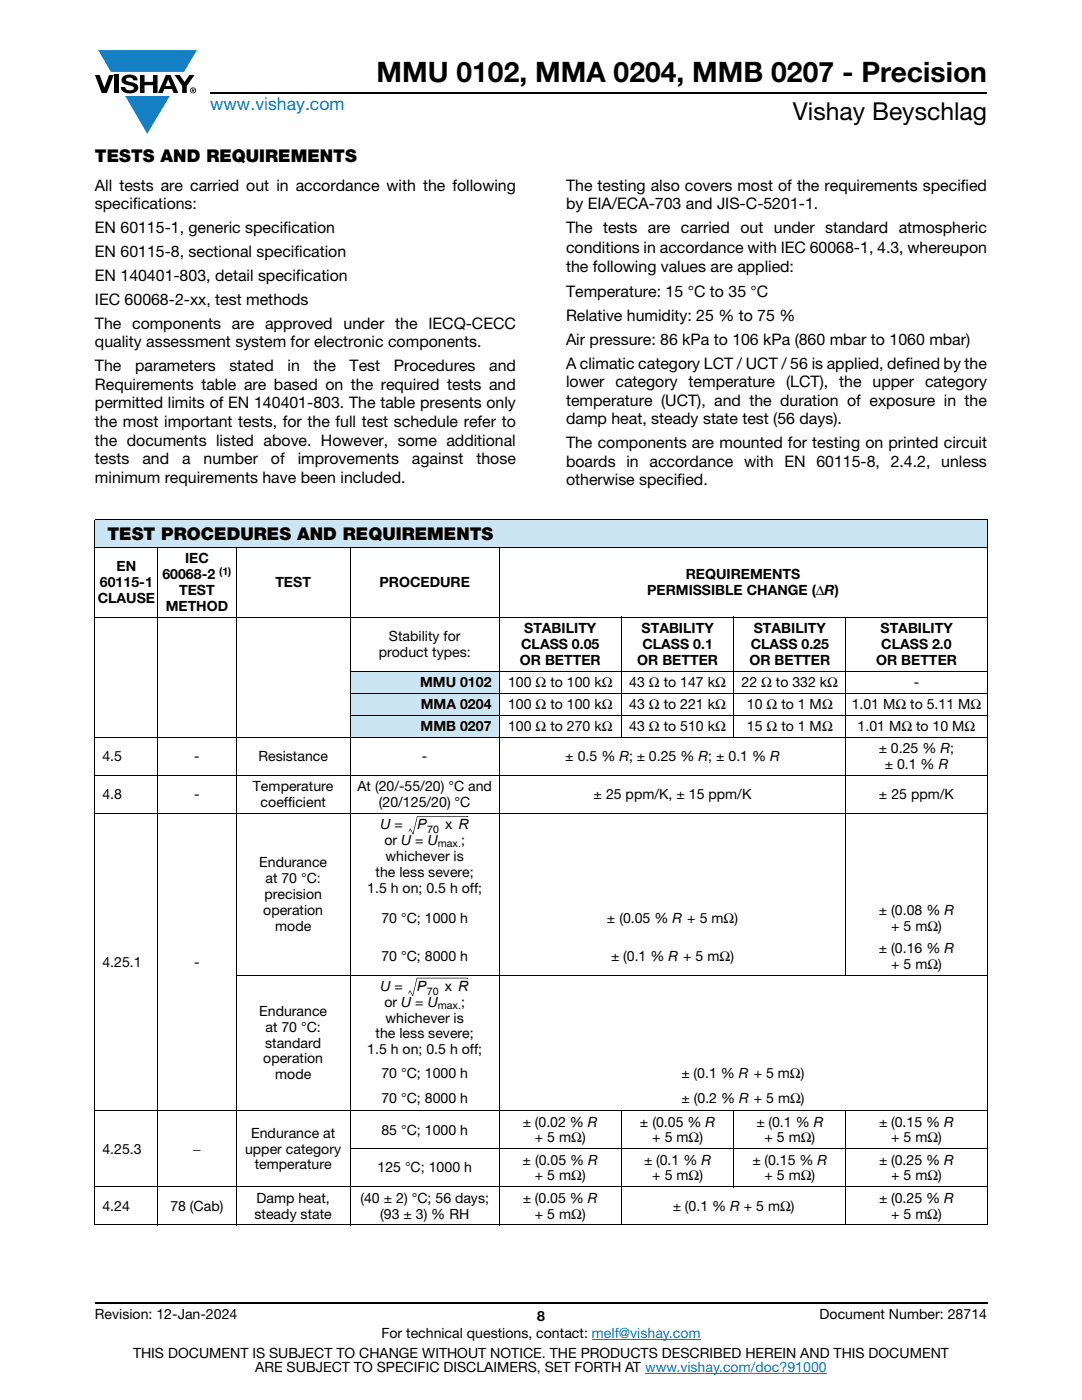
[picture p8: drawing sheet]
<svg xmlns="http://www.w3.org/2000/svg" width="216mm" height="279mm" viewBox="0 0 216 279" stroke-linecap="round" stroke-linejoin="round" font-family="sans-serif">
<defs><g id="words">
<text font-size="5.6" x="75.1" y="16.4">MMU 0102, MMA 0204, MMB 0207 - Precision</text>
<text font-size="4.9" x="158.2" y="24">Vishay Beyschlag</text>
<text font-size="3.5" fill="#007ec4" x="42" y="21.9">www.vishay.com</text>
<g font-size="3.5">
<text x="18.9" y="32.3">TESTS AND REQUIREMENTS</text>
<text x="21.4" y="107.8">TEST PROCEDURES AND REQUIREMENTS</text>
</g>
<g font-size="3.2">
<text x="18.9" y="38.1">All tests are carried out in accordance with the following</text>
<text x="18.9" y="41.8">specifications:</text>
<text x="112.9" y="38.1">The testing also covers most of the requirements specified</text>
<text x="112.9" y="41.8">by EIA/ECA-703 and JIS-C-5201-1.</text>
<text x="18.9" y="46.6">EN 60115-1, generic specification</text>
<text x="112.9" y="46.6">The tests are carried out under standard atmospheric</text>
<text x="18.9" y="51.3">EN 60115-8, sectional specification</text>
<text x="112.9" y="50.5">conditions in accordance with IEC 60068-1, 4.3, whereupon</text>
<text x="18.9" y="56.1">EN 140401-803, detail specification</text>
<text x="112.9" y="54.3">the following values are applied:</text>
<text x="112.9" y="59.3">Temperature: 15 °C to 35 °C</text>
<text x="18.9" y="60.9">IEC 60068-2-xx, test methods</text>
<text x="18.9" y="65.6">The components are approved under the IECQ-CECC</text>
<text x="112.9" y="64.1">Relative humidity: 25 % to 75 %</text>
<text x="18.9" y="69.3">quality assessment system for electronic components.</text>
<text x="112.9" y="68.8">Air pressure: 86 kPa to 106 kPa (860 mbar to 1060 mbar)</text>
<text x="18.9" y="74.1">The</text>
<text x="18.9" y="77.8">Requirements table are based on the required tests and</text>
<text x="26.9" y="74.1">parameters</text>
<text x="45.8" y="74.1">stated</text>
<text x="57.4" y="74.1">in</text>
<text x="62.6" y="74.1">the</text>
<text x="69.7" y="74.1">Test</text>
<text x="78.6" y="74.1">Procedures</text>
<text x="97.6" y="74.1">and</text>
<text x="112.9" y="73.6">A climatic category LCT / UCT / 56 is applied, defined by the</text>
<text x="112.9" y="77.3">lower category temperature (LCT), the upper category</text>
<text x="18.9" y="81.5">permitted limits of EN 140401-803. The table presents only</text>
<text x="112.9" y="81">temperature (UCT), and the duration of exposure in the</text>
<text x="18.9" y="85.2">the most important tests, for the full test schedule refer to</text>
<text x="18.9" y="88.9">the documents listed above. However, some additional</text>
<text x="112.9" y="84.7">damp heat, steady state test (56 days).</text>
<text x="112.9" y="89.5">The components are mounted for testing on printed circuit</text>
<text x="18.9" y="92.6">tests</text>
<text x="28.4" y="92.6">and</text>
<text x="36.3" y="92.6">a</text>
<text x="40.6" y="92.6">number</text>
<text x="54.1" y="92.6">of</text>
<text x="59.4" y="92.6">improvements</text>
<text x="82.2" y="92.6">against</text>
<text x="95.1" y="92.6">those</text>
<text x="112.9" y="93.2">boards in accordance with EN 60115-8, 2.4.2, unless</text>
<text x="18.9" y="96.3">minimum requirements have been included.</text>
<text x="112.9" y="96.9">otherwise specified.</text>
</g>
<g font-size="2.8">
<text x="23.3" y="113.9">EN</text>
<text x="36.9" y="112.4">IEC</text>
<text x="19.9" y="117.1">60115-1</text>
<text x="32.4" y="115.5">60068-2</text>
<text x="35.8" y="118.7">TEST</text>
<text x="54.9" y="117.1">TEST</text>
<text x="75.7" y="117.1">PROCEDURE</text>
<text x="129.1" y="118.7">PERMISSIBLE CHANGE (ΔR)</text>
<text x="136.8" y="115.5">REQUIREMENTS</text>
<text x="19.5" y="120.3">CLAUSE</text>
<text x="33.1" y="121.9">METHOD</text>
<text x="75.6" y="131">product types:</text>
<text x="77.6" y="127.9">Stability for</text>
<text x="104" y="129.5">CLASS 0.05</text>
<text x="104.6" y="126.3">STABILITY</text>
<text x="128" y="126.3">STABILITY</text>
<text x="128.2" y="129.5">CLASS 0.1</text>
<text x="149.8" y="129.5">CLASS 0.25</text>
<text x="150.4" y="126.3">STABILITY</text>
<text x="175.7" y="126.3">STABILITY</text>
<text x="175.9" y="129.5">CLASS 2.0</text>
<text x="83.8" y="137">MMU 0102</text>
<text x="101.4" y="137">100 Ω to 100 kΩ</text>
<text x="103.7" y="132.6">OR BETTER</text>
<text x="125.6" y="137">43 Ω to 147 kΩ</text>
<text x="127.1" y="132.6">OR BETTER</text>
<text x="148" y="137">22 Ω to 332 kΩ</text>
<text x="149.5" y="132.6">OR BETTER</text>
<text x="174.8" y="132.6">OR BETTER</text>
<text x="182.3" y="137">-</text>
<text x="84" y="141.5">MMA 0204</text>
<text x="101.4" y="141.5">100 Ω to 100 kΩ</text>
<text x="125.6" y="141.5">43 Ω to 221 kΩ</text>
<text x="149" y="141.5">10 Ω to 1 MΩ</text>
<text x="169.9" y="141.5">1.01 MΩ to 5.11 MΩ</text>
<text x="83.9" y="145.9">MMB 0207</text>
<text x="101.4" y="145.9">100 Ω to 270 kΩ</text>
<text x="125.6" y="145.9">43 Ω to 510 kΩ</text>
<text x="149" y="145.9">15 Ω to 1 MΩ</text>
<text x="171.1" y="145.9">1.01 MΩ to 10 MΩ</text>
<text x="20.4" y="151.8">4.5</text>
<text x="38.8" y="151.8">-</text>
<text x="51.6" y="151.8">Resistance</text>
<text x="84.2" y="151.8">-</text>
<text x="112.8" y="151.8">± 0.5 % R; ± 0.25 % R; ± 0.1 % R</text>
<text x="175.4" y="150.3">± 0.25 % R;</text>
<text x="176.5" y="153.4">± 0.1 % R</text>
<text x="20.4" y="159.4">4.8</text>
<text x="38.8" y="159.4">-</text>
<text x="50.5" y="157.9">Temperature</text>
<text x="52" y="161">coefficient</text>
<text x="71.3" y="157.9">At (20/-55/20) °C and</text>
<text x="75.6" y="161">(20/125/20) °C</text>
<text x="118.4" y="159.4">± 25 ppm/K, ± 15 ppm/K</text>
<text x="175.4" y="159.4">± 25 ppm/K</text>
<text x="75.9" y="165.4">U =</text>
<text x="83.3" y="165.4">P</text>
<text x="88.8" y="165.4">x R</text>
<text x="51.7" y="173">Endurance</text>
<text x="76.7" y="168.6">or U = U</text>
<text x="76.9" y="171.8">whichever is</text>
<text x="92" y="168.6">;</text>
<text x="52.7" y="179.4">precision</text>
<text x="53" y="176.2">at 70 °C:</text>
<text x="73.3" y="178.1">1.5 h on; 0.5 h off;</text>
<text x="75" y="175">the less severe;</text>
<text x="52.5" y="182.5">operation</text>
<text x="54.9" y="185.7">mode</text>
<text x="76.1" y="184.1">70 °C; 1000 h</text>
<text x="121.1" y="184.1">± (0.05 % R + 5 mΩ)</text>
<text x="175.4" y="182.5">± (0.08 % R</text>
<text x="177.8" y="185.7">+ 5 mΩ)</text>
<text x="76.1" y="191.7">70 °C; 8000 h</text>
<text x="121.9" y="191.7">± (0.1 % R + 5 mΩ)</text>
<text x="175.4" y="190.1">± (0.16 % R</text>
<text x="20.4" y="192.9">4.25.1</text>
<text x="38.8" y="192.9">-</text>
<text x="75.9" y="197.7">U =</text>
<text x="83.2" y="197.7">P</text>
<text x="88.8" y="197.7">x R</text>
<text x="177.8" y="193.3">+ 5 mΩ)</text>
<text x="51.7" y="202.7">Endurance</text>
<text x="76.7" y="200.9">or U = U</text>
<text x="92" y="200.9">;</text>
<text x="52.9" y="209.1">standard</text>
<text x="53" y="205.9">at 70 °C:</text>
<text x="75" y="207.2">the less severe;</text>
<text x="76.9" y="204.1">whichever is</text>
<text x="52.5" y="212.2">operation</text>
<text x="54.9" y="215.4">mode</text>
<text x="73.3" y="210.4">1.5 h on; 0.5 h off;</text>
<text x="76.1" y="215.1">70 °C; 1000 h</text>
<text x="136" y="215.1">± (0.1 % R + 5 mΩ)</text>
<text x="76.1" y="220.1">70 °C; 8000 h</text>
<text x="136" y="220.1">± (0.2 % R + 5 mΩ)</text>
<text x="50.1" y="227">Endurance at</text>
<text x="76.1" y="226.4">85 °C; 1000 h</text>
<text x="104.3" y="224.8">± (0.02 % R</text>
<text x="127.7" y="224.8">± (0.05 % R</text>
<text x="150.9" y="224.8">± (0.1 % R</text>
<text x="175.4" y="224.8">± (0.15 % R</text>
<text x="20.4" y="230.2">4.25.3</text>
<text x="38.5" y="230.2">−</text>
<text x="48.9" y="230.2">upper category</text>
<text x="50.8" y="233.4">temperature</text>
<text x="75.3" y="234">125 °C; 1000 h</text>
<text x="104.3" y="232.4">± (0.05 % R</text>
<text x="106.7" y="228">+ 5 mΩ)</text>
<text x="128.5" y="232.4">± (0.1 % R</text>
<text x="130.2" y="228">+ 5 mΩ)</text>
<text x="150.1" y="232.4">± (0.15 % R</text>
<text x="152.5" y="228">+ 5 mΩ)</text>
<text x="175.4" y="232.4">± (0.25 % R</text>
<text x="177.8" y="228">+ 5 mΩ)</text>
<text x="106.7" y="235.6">+ 5 mΩ)</text>
<text x="130.2" y="235.6">+ 5 mΩ)</text>
<text x="152.5" y="235.6">+ 5 mΩ)</text>
<text x="177.8" y="235.6">+ 5 mΩ)</text>
<text x="20.4" y="241.6">4.24</text>
<text x="34" y="241.6">78 (Cab)</text>
<text x="50.8" y="243.2">steady state</text>
<text x="51.2" y="240">Damp heat,</text>
<text x="71.9" y="240">(40 ± 2) °C; 56 days;</text>
<text x="75.9" y="243.2">(93 ± 3) % RH</text>
<text x="104.3" y="240">± (0.05 % R</text>
<text x="106.7" y="243.2">+ 5 mΩ)</text>
<text x="134.3" y="241.6">± (0.1 % R + 5 mΩ)</text>
<text x="175.4" y="240">± (0.25 % R</text>
<text x="177.8" y="243.2">+ 5 mΩ)</text>
<text x="18.9" y="263.3">Revision: 12-Jan-2024</text>
<text x="107.2" y="263.6">8</text>
<text x="163.6" y="263.3">Document Number: 28714</text>
<text x="76.1" y="267.1">For technical questions, contact: melf@vishay.com</text>
<text x="26.5" y="271">THIS DOCUMENT IS SUBJECT TO CHANGE WITHOUT NOTICE. THE PRODUCTS DESCRIBED HEREIN AND THIS DOCUMENT</text>
<text x="50.9" y="273.8">ARE SUBJECT TO SPECIFIC DISCLAIMERS, SET FORTH AT www.vishay.com/doc?91000</text>
</g>
<g font-size="2.1">
<text x="43.8" y="114.7">(1)</text>
<text x="85.3" y="166.3">70</text>
<text x="87.4" y="169.1">max.</text>
<text x="85.2" y="198.6">70</text>
<text x="87.4" y="201.4">max.</text>
</g>
</g></defs>
<g fill="#147fc3">
<path d="M19.6 10h19.7l-2.6 4.3h-1.1h-13.5z"/>
<path d="M25 19.2h8.9l-4.5 7.5z"/>
</g>
<g fill="#000">
<path d="M18.9 15h1l.9 2.5 1-2.5h.9l-1.4 3.6h-1zM22.9 15h.9v3.6h-.9zM24.6 15.3a2.1 2.1 0 0 1 2.8 .3l.1 .4h-.9a.79 .79 0 0 0-.7-.5 .79 .79 0 0 0-.8 .4l.3 .3 1 .2a1.08 1.08 0 0 1 1.2 1 1.08 1.08 0 0 1-1.1 1.2 1.73 1.73 0 0 1-2.4-1.2h.9a.96 .96 0 0 0 .8 .6 .96 .96 0 0 0 .9-.4 1.31 1.31 0 0 0-1.2-.6 1.03 1.03 0 0 1-1.1-.6 1.03 1.03 0 0 1 .2-1.1zM27.9 15h.9v1.3h1.7v-1.3h.9v3.6h-.9v-1.6h-1.7v1.6h-.9zM34.8 15h1.1l.9 1.4 1-1.4h1l-1.5 2.2v1.4h-.9v-1.4z"/>
<path d="M33.6 15.9l.5 1.3h-1.1zM33.1 15l-1.6 3.6h1l.3-.8h1.5l.3 .8h1l-1.6-3.6z"/>
<path d="M38.4 17.8h.2v.2h-.2zM38.3 17.7v.7h.1v-.3l.4 .3-.2-.3 .2-.2-.1-.2z"/>
<path d="M38.1 18a.46 .46 0 0 1 .9 0 .46 .46 0 0 1-.9 0zM37.9 18a.6 .6 0 0 0 1.2 0 .6 .6 0 0 0-1.2 0z"/>
</g>
<path d="M42 18.6h155M18.9 260h178.1" fill="none" stroke="#000" stroke-width=".36"/>
<path d="M118.1 267.3h21.7M128.7 274h36.3" fill="none" stroke="#007ec4" stroke-width=".2"/>
<g fill="#cce5f3">
<path d="M18.9 103.7h178.1v5.5h-178.1z"/>
<path d="M69.9 133.9h29.7v4.4h-29.7z"/>
<path d="M69.9 138.3h29.7v4.4h-29.7z"/>
<path d="M69.9 142.7h29.7v4.5h-29.7z"/>
</g>
<g fill="none" stroke="#000" stroke-width=".2">
<path d="M18.9 103.7h178.1M18.9 109.2h178.1M18.9 103.8v140.6M31.5 109.1v135.5M47.1 109.1v135.5M69.9 109.1v135.5M99.6 109.1v135.5M197 103.8v140.6M18.9 123.2h178.1M69.8 133.9h127.2M69.8 138.3h127.2M124 123.1v24.1"/>
<path d="M146.4 123.1v24.1M168.8 123.1v71.6M18.9 147.2h178.1M18.9 154.7h178.1M69.8 142.7h127.2M18.9 162.3h178.1M83.2 162.9h10.1M47 194.6h150M83.1 195.2h10.1M18.9 221.7h178.1M18.9 236.9h178.1M69.8 229.3h127.2"/>
<path d="M124 221.6v23M146.4 221.6v15.4M168.8 221.6v23M18.9 244.5h178.1"/>
</g>
<g fill="#000">
<path d="M81.5 165.9l.1 .1zM81.8 165.4l.1 .1-.3 .5-.1-.1zM82.4 166.5h.1zM81.9 165.3l.6 1.1-.1 .1-.6-1zM82.4 166.4l.1 .1zM83.2 162.9h.1l-.8 3.6-.1-.1zM93.3 162.9v.1zM81.5 198.2l.1 .1zM81.7 197.7l.2 .1-.3 .5-.1-.1zM82.3 198.8l.1-.1zM81.8 197.6l.6 1.1-.1 .1-.6-1zM82.3 198.7l.1 .1z"/>
<path d="M83.1 195.2h.2l-.9 3.5h-.1zM93.2 195.1l.1 .2z"/>
</g>
<use href="#words"/>
</svg>
